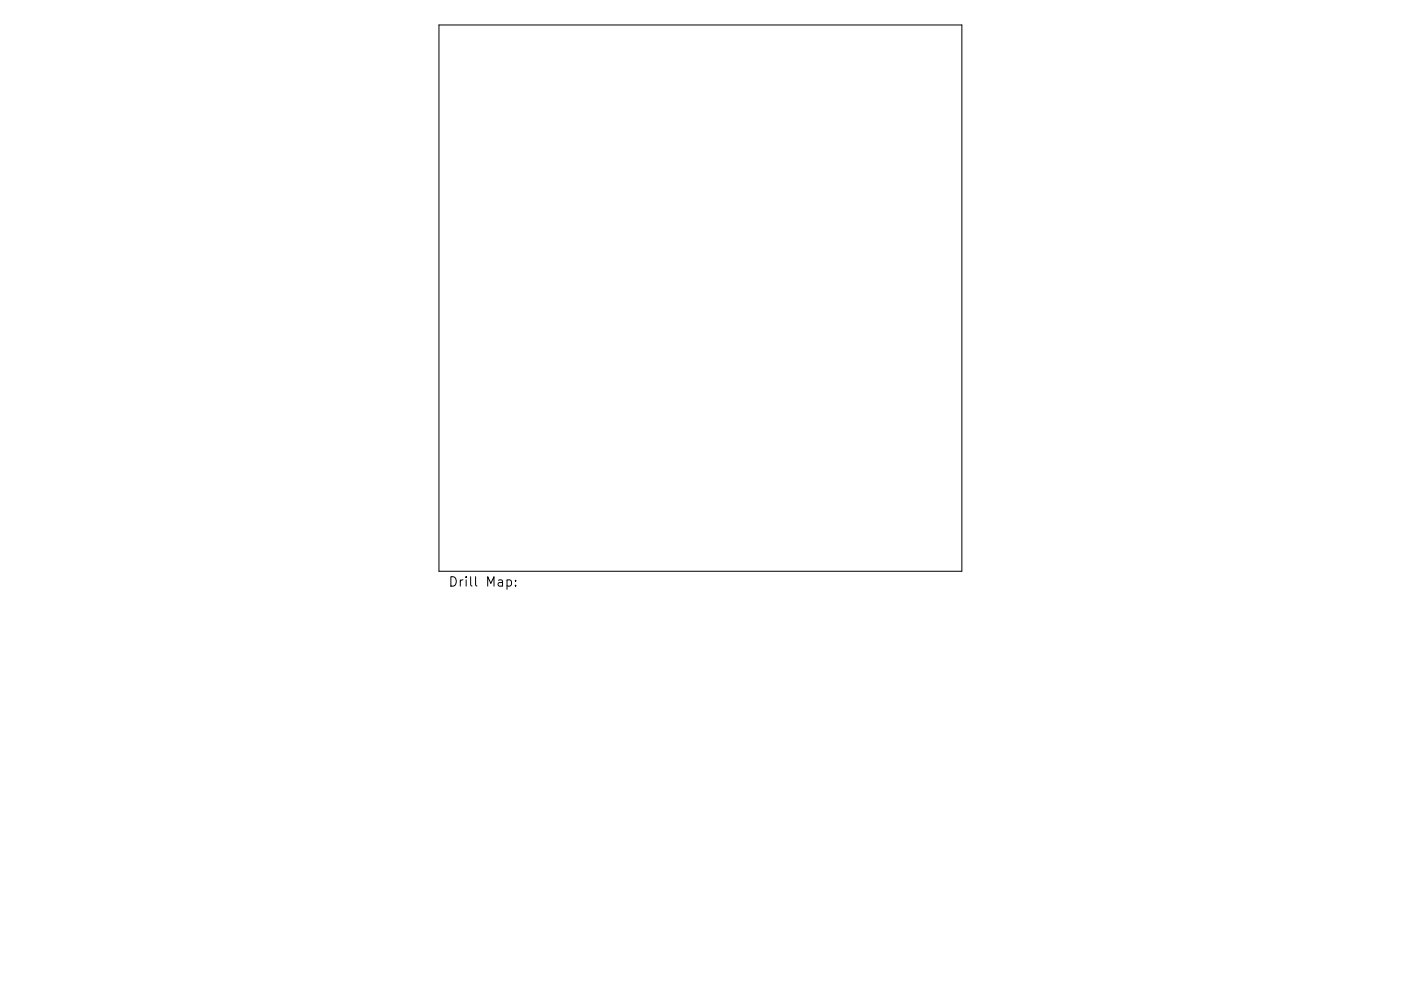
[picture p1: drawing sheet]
<svg xmlns="http://www.w3.org/2000/svg" width="297mm" height="210mm" viewBox="0 0 297 210" stroke-linecap="round" stroke-linejoin="round" font-family="sans-serif">
<defs><g id="words">
<text font-size="2.8" x="95" y="124.5">Drill Map:</text>
</g></defs>
<path d="M93.1 5.3h110.8v115.9h-110.8zM107.5 123.1l.6-.1 .4 .4v.6l-.2 .3h-.8M109.3 124.2v.2M109.3 123.1v.2" fill="none" stroke="#000" stroke-width=".21"/>
<use href="#words"/>
</svg>
